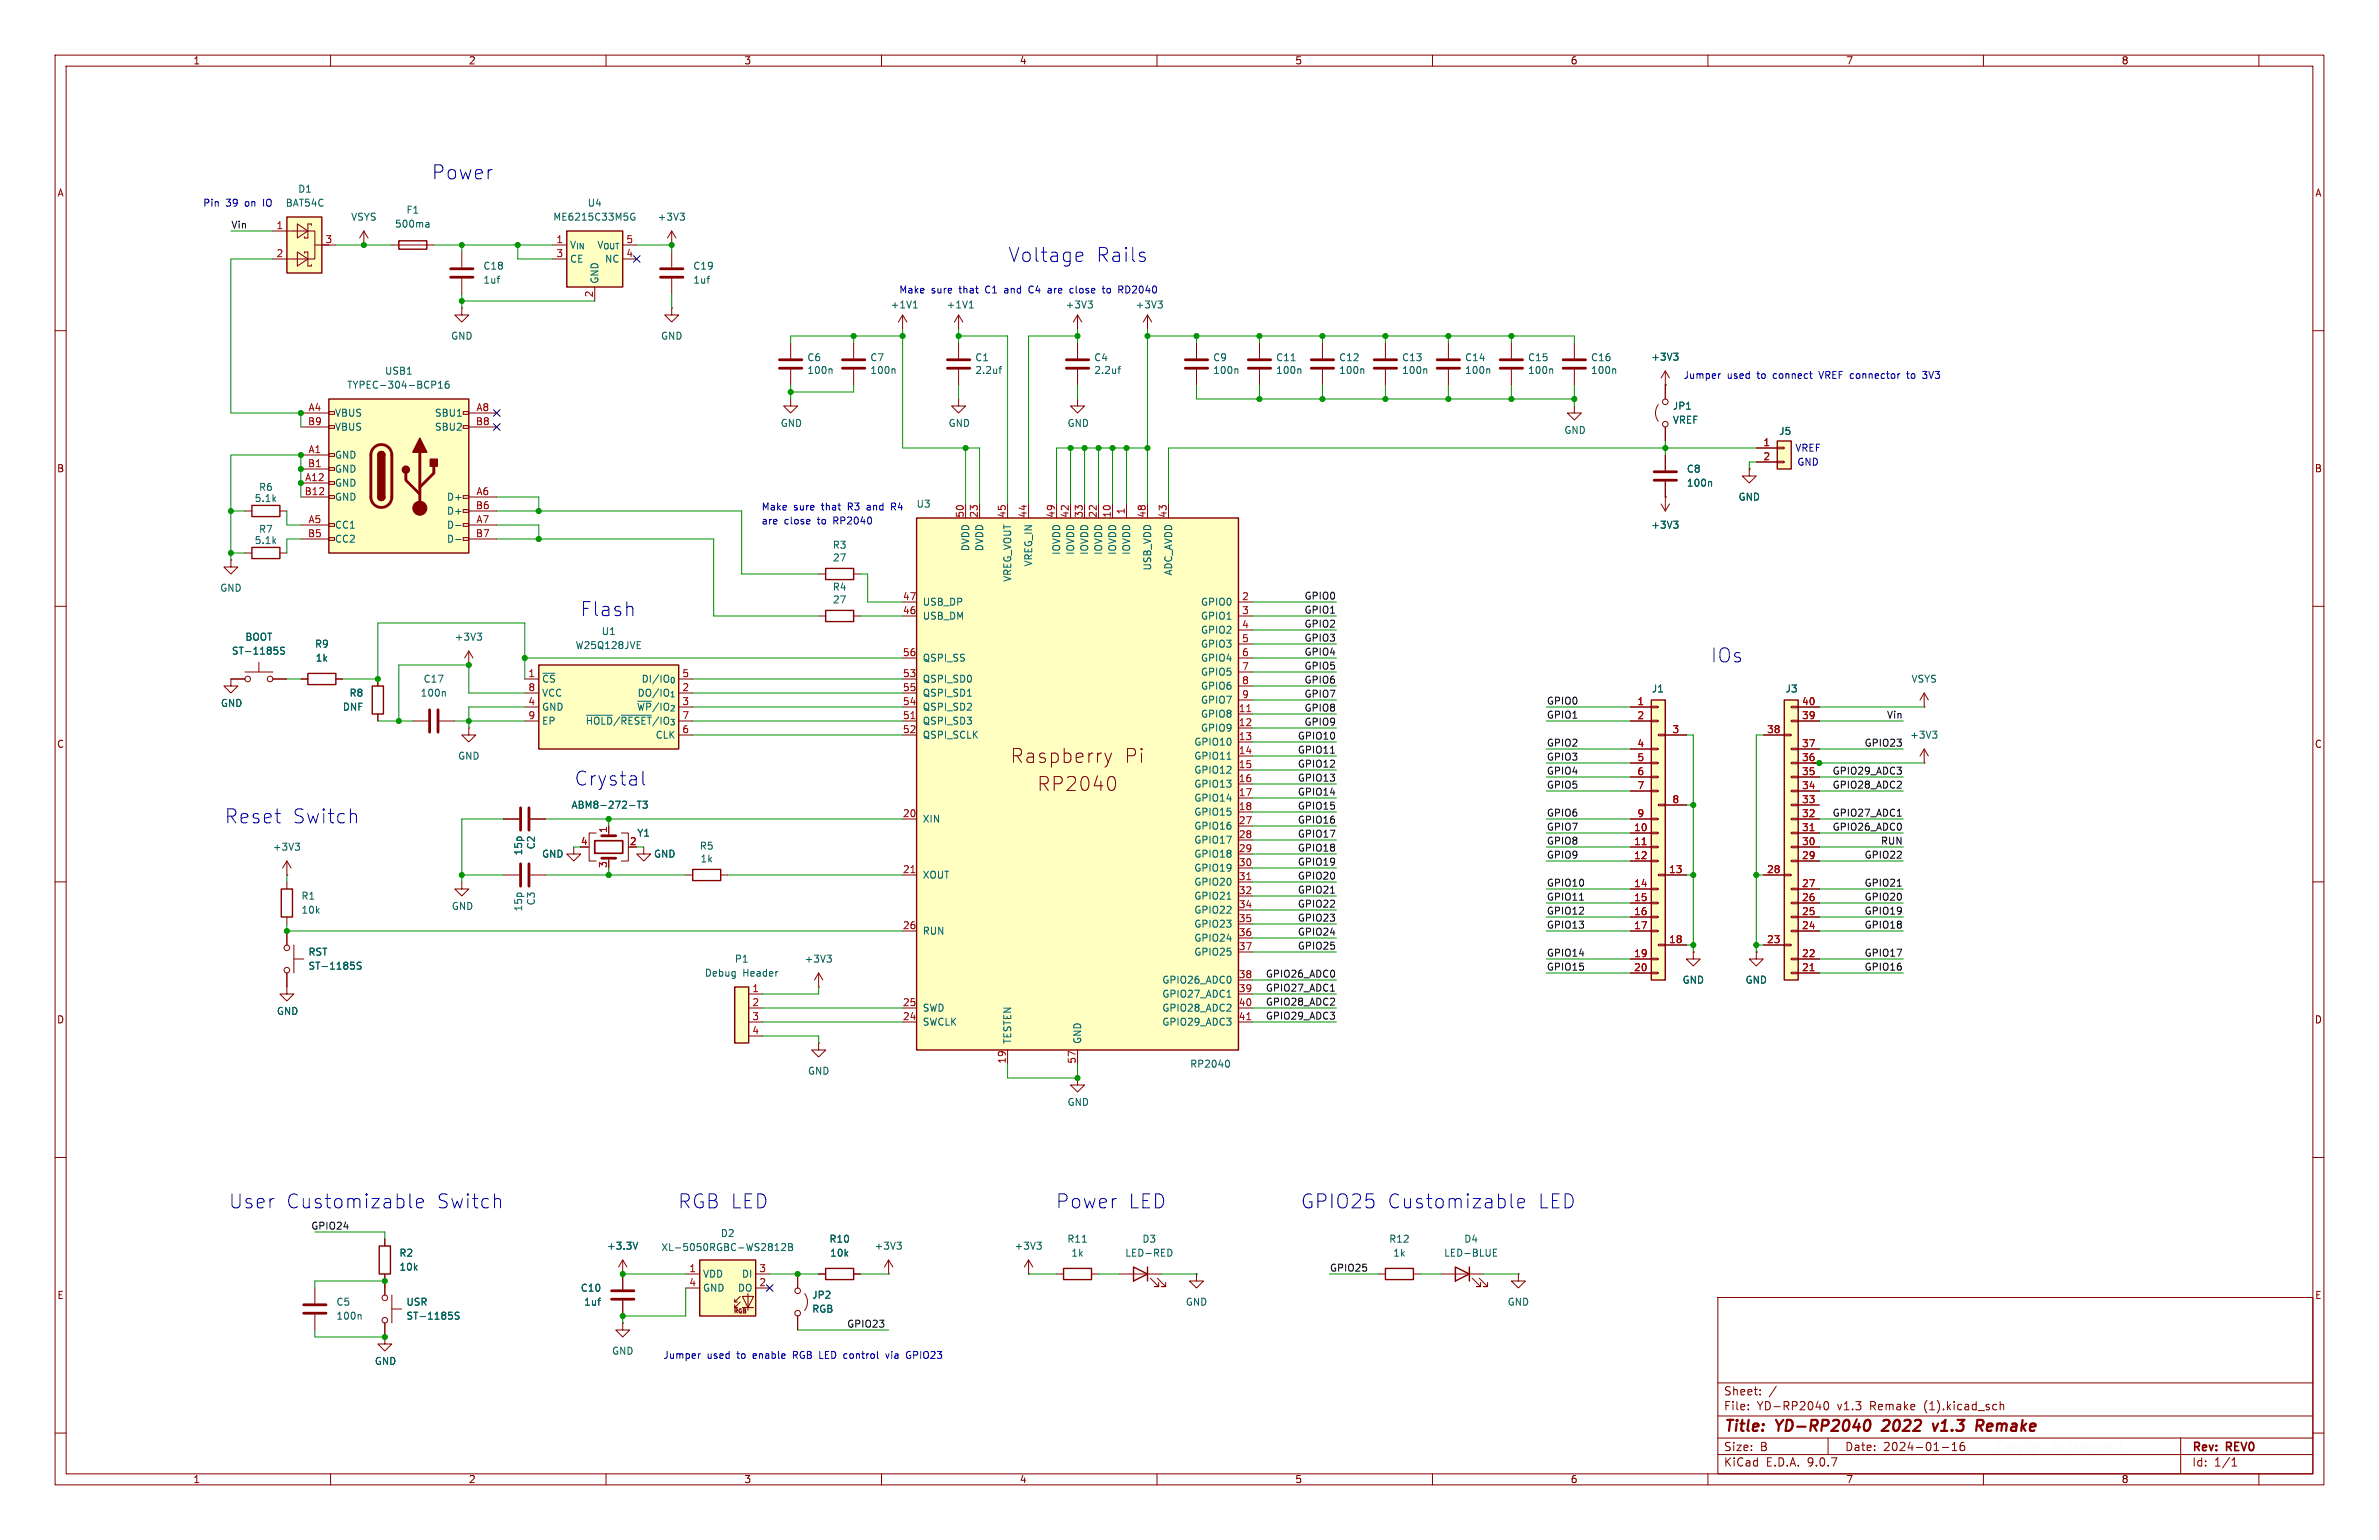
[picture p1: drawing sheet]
<svg xmlns="http://www.w3.org/2000/svg" width="432mm" height="279mm" viewBox="0 0 432 279" stroke-linecap="round" stroke-linejoin="round" font-family="sans-serif">
<defs><g id="words">
<g font-size="3.5" fill="#0000c2">
<text x="78.2" y="32.8">Power</text>
<text x="182.9" y="47.8">Voltage</text>
<text x="198.8" y="47.8">Rails</text>
<text x="105.5" y="112">Flash</text>
<text x="310.4" y="120.4">IOs</text>
<text x="104.1" y="142.8">Crystal</text>
<text x="40.6" y="149.6">Reset</text>
<text x="52.9" y="149.6">Switch</text>
<text x="41.4" y="219.5">User</text>
<text x="51.8" y="219.5">Customizable</text>
<text x="79" y="219.5">Switch</text>
<text x="122.9" y="219.5">RGB LED</text>
<text x="191.5" y="219.5">Power</text>
<text x="204.6" y="219.5">LED</text>
<text x="236" y="219.5">GPIO25</text>
<text x="251.6" y="219.5">Customizable</text>
<text x="278.9" y="219.5">LED</text>
</g>
<g font-size="3.5" fill="#840000">
<text x="183.4" y="138.7">Raspberry</text>
<text x="188.2" y="143.7">RP2040</text>
<text x="204" y="138.7">Pi</text>
</g>
<g font-size="2.8" fill="#840000">
<text x="312.8" y="260.3">Title:</text>
<text x="322.5" y="260.3">YD-RP2040</text>
<text x="342.6" y="260.3">2022</text>
<text x="352.5" y="260.3">v1.3</text>
<text x="361.1" y="260.3">Remake</text>
</g>
<g font-size="2.1" fill="#840000">
<text x="312.8" y="256.1">File:</text>
<text x="312.8" y="253.4">Sheet:</text>
<text x="318.9" y="256.1">YD-RP2040</text>
<text x="333.5" y="256.1">v1.3</text>
<text x="339.6" y="256.1">Remake</text>
<text x="349.5" y="256.1">(1).kicad_sch</text>
<text x="312.8" y="263.5">Size:</text>
<text x="319.5" y="263.5">B</text>
<text x="334.8" y="263.5">Date:</text>
<text x="341.8" y="263.5">2024-01-16</text>
<text x="397.8" y="263.7">Rev:</text>
<text x="404.2" y="263.7">REV0</text>
<text x="312.8" y="266.3">KiCad</text>
<text x="320.5" y="266.3">E.D.A.</text>
<text x="328.1" y="266.3">9.0.7</text>
<text x="397.8" y="266.3">Id:</text>
<text x="401.9" y="266.3">1/1</text>
</g>
<g font-size="1.8" fill="#840000">
<text x="35" y="11.9">1</text>
<text x="85" y="11.9">2</text>
<text x="135" y="11.9">3</text>
<text x="185" y="11.9">4</text>
<text x="235" y="11.9">5</text>
<text x="285" y="11.9">6</text>
<text x="335" y="11.9">7</text>
<text x="385" y="11.9">8</text>
<text x="10.3" y="35.9">A</text>
<text x="420.1" y="35.9">A</text>
<text x="10.3" y="85.9">B</text>
<text x="420.1" y="85.9">B</text>
<text x="10.3" y="135.9">C</text>
<text x="420.1" y="135.9">C</text>
<text x="10.3" y="185.9">D</text>
<text x="420.1" y="185.9">D</text>
<text x="10.3" y="235.9">E</text>
<text x="420.1" y="235.9">E</text>
<text x="35" y="269.3">1</text>
<text x="85" y="269.3">2</text>
<text x="135" y="269.3">3</text>
<text x="185" y="269.3">4</text>
<text x="235" y="269.3">5</text>
<text x="285" y="269.3">6</text>
<text x="335" y="269.3">7</text>
<text x="385" y="269.3">8</text>
</g>
<g font-size="1.8" fill="#006464">
<text x="54" y="35.2">D1</text>
<text x="51.8" y="37.7">BAT54C</text>
<text x="63.6" y="40.2">VSYS</text>
<text x="71.6" y="41.5">500ma</text>
<text x="73.7" y="39">F1</text>
<text x="100.3" y="40.2">ME6215C33M5G</text>
<text x="106.6" y="37.7">U4</text>
<text x="119.3" y="40.2">+3V3</text>
<text x="103.4" y="45.3">V_{IN}V_{OUT}</text>
<text x="103.4" y="47.9">CE</text>
<text x="109.7" y="47.9">NC</text>
<text x="87.6" y="49.1">C18</text>
<text x="87.6" y="51.7">1uf</text>
<text x="108.8" y="51.6" transform="rotate(-90 108.8 51.6)">GND</text>
<text x="125.7" y="49.1">C19</text>
<text x="125.7" y="51.7">1uf</text>
<text x="161.6" y="56.2">+1V1</text>
<text x="171.7" y="56.2">+1V1</text>
<text x="193.3" y="56.2">+3V3</text>
<text x="206" y="56.2">+3V3</text>
<text x="81.8" y="61.8">GND</text>
<text x="119.9" y="61.8">GND</text>
<text x="146.4" y="65.7">C6</text>
<text x="157.9" y="65.7">C7</text>
<text x="176.9" y="65.7">C1</text>
<text x="198.5" y="65.7">C4</text>
<text x="220.1" y="65.7">C9</text>
<text x="231.5" y="65.7">C11</text>
<text x="243" y="65.7">C12</text>
<text x="254.4" y="65.7">C13</text>
<text x="265.8" y="65.7">C14</text>
<text x="277.3" y="65.7">C15</text>
<text x="288.7" y="65.7">C16</text>
<text x="299.6" y="65.6">+3V3</text>
<text x="62.9" y="70.7">TYPEC-304-BCP16</text>
<text x="69.8" y="68.2">USB1</text>
<text x="146.4" y="68">100n</text>
<text x="157.9" y="68">100n</text>
<text x="176.9" y="68">2.2uf</text>
<text x="198.5" y="68">2.2uf</text>
<text x="220.1" y="68">100n</text>
<text x="231.5" y="68">100n</text>
<text x="243" y="68">100n</text>
<text x="254.4" y="68">100n</text>
<text x="265.8" y="68">100n</text>
<text x="277.3" y="68">100n</text>
<text x="288.7" y="68">100n</text>
<text x="60.7" y="75.8">VBUS</text>
<text x="78.9" y="75.8">SBU1</text>
<text x="141.6" y="77.6">GND</text>
<text x="172.1" y="77.6">GND</text>
<text x="193.7" y="77.6">GND</text>
<text x="303.5" y="74.5">JP1</text>
<text x="303.5" y="77.1">VREF</text>
<text x="60.7" y="78.3">VBUS</text>
<text x="60.7" y="83.4">GND</text>
<text x="78.9" y="78.3">SBU2</text>
<text x="283.8" y="78.9">GND</text>
<text x="322.8" y="79.1">J5</text>
<text x="46.9" y="89.3">R6</text>
<text x="60.7" y="86">GND</text>
<text x="60.7" y="88.5">GND</text>
<text x="306.1" y="86">C8</text>
<text x="306.1" y="88.5">100n</text>
<text x="46.1" y="91.3">5.1k</text>
<text x="60.7" y="91">GND</text>
<text x="81" y="91">D+</text>
<text x="81" y="93.6">D+</text>
<text x="166.3" y="92.3">U3</text>
<text x="315.5" y="91">GND</text>
<text x="46.1" y="98.9">5.1k</text>
<text x="46.9" y="96.9">R7</text>
<text x="60.7" y="96.1">CC1</text>
<text x="60.7" y="98.7">CC2</text>
<text x="81" y="96.1">D-</text>
<text x="81" y="98.7">D-</text>
<text x="151.1" y="99.7">R3</text>
<text x="176.1" y="100.1" transform="rotate(-90 176.1 100.1)">DVDD</text>
<text x="178.7" y="100.1" transform="rotate(-90 178.7 100.1)">DVDD</text>
<text x="192.6" y="100.8" transform="rotate(-90 192.6 100.8)">IOVDD</text>
<text x="195.2" y="100.8" transform="rotate(-90 195.2 100.8)">IOVDD</text>
<text x="197.7" y="100.8" transform="rotate(-90 197.7 100.8)">IOVDD</text>
<text x="200.3" y="100.8" transform="rotate(-90 200.3 100.8)">IOVDD</text>
<text x="202.8" y="100.8" transform="rotate(-90 202.8 100.8)">IOVDD</text>
<text x="205.3" y="100.8" transform="rotate(-90 205.3 100.8)">IOVDD</text>
<text x="299.6" y="96.1">+3V3</text>
<text x="39.9" y="107.5">GND</text>
<text x="151.1" y="107.4">R4</text>
<text x="151.1" y="102.1">27</text>
<text x="183.7" y="105.7" transform="rotate(-90 183.7 105.7)">VREG_VOUT</text>
<text x="187.6" y="102.9" transform="rotate(-90 187.6 102.9)">VREG_IN</text>
<text x="209.1" y="103.6" transform="rotate(-90 209.1 103.6)">USB_VDD</text>
<text x="213" y="104.5" transform="rotate(-90 213 104.5)">ADC_AVDD</text>
<text x="151.1" y="109.7">27</text>
<text x="167.4" y="110.1">USB_DP</text>
<text x="167.4" y="112.6">USB_DM</text>
<text x="217.9" y="110.1">GPIO0</text>
<text x="217.9" y="112.6">GPIO1</text>
<text x="42" y="119">ST-1185S</text>
<text x="44.4" y="116.4">BOOT</text>
<text x="57.1" y="117.7">R9</text>
<text x="82.4" y="116.4">+3V3</text>
<text x="104.4" y="118">W25Q128JVE</text>
<text x="109.1" y="115.4">U1</text>
<text x="217.9" y="115.2">GPIO2</text>
<text x="217.9" y="117.7">GPIO3</text>
<text x="57.2" y="120.2">1k</text>
<text x="76.8" y="124.1">C17</text>
<text x="98.3" y="124.1">~{CS}</text>
<text x="116.3" y="124.1">DI/IO_{0}</text>
<text x="167.4" y="120.2">QSPI_SS</text>
<text x="167.4" y="124.1">QSPI_SD0</text>
<text x="217.9" y="120.2">GPIO4</text>
<text x="217.9" y="122.8">GPIO5</text>
<text x="217.9" y="125.3">GPIO6</text>
<text x="299.7" y="125.8">J1</text>
<text x="324" y="125.8">J3</text>
<text x="346.9" y="124.1">VSYS</text>
<text x="40" y="128.4">GND</text>
<text x="62.1" y="129.1">DNF</text>
<text x="63.3" y="126.6">R8</text>
<text x="76.2" y="126.6">100n</text>
<text x="98.3" y="126.6">VCC</text>
<text x="98.3" y="129.1">GND</text>
<text x="98.3" y="131.7">EP</text>
<text x="106.2" y="131.7">~{HOLD}/~{RESET}/IO_{3}</text>
<text x="115.5" y="129.1">~{WP}/IO_{2}</text>
<text x="115.6" y="126.6">DO/IO_{1}</text>
<text x="167.4" y="126.6">QSPI_SD1</text>
<text x="167.4" y="129.1">QSPI_SD2</text>
<text x="167.4" y="131.7">QSPI_SD3</text>
<text x="217.9" y="127.9">GPIO7</text>
<text x="217.9" y="130.4">GPIO8</text>
<text x="118.9" y="134.2">CLK</text>
<text x="167.4" y="134.2">QSPI_SCLK</text>
<text x="216.7" y="135.5">GPIO10</text>
<text x="217.9" y="132.9">GPIO9</text>
<text x="346.6" y="134.2">+3V3</text>
<text x="83.1" y="138">GND</text>
<text x="216.7" y="138">GPIO11</text>
<text x="216.7" y="140.6">GPIO12</text>
<text x="216.7" y="143.1">GPIO13</text>
<text x="103.6" y="146.9">ABM8-272-T3</text>
<text x="167.4" y="149.5">XIN</text>
<text x="216.7" y="145.6">GPIO14</text>
<text x="216.7" y="148.2">GPIO15</text>
<text x="49.4" y="154.5">+3V3</text>
<text x="95" y="155.3" transform="rotate(-90 95 155.3)">15p</text>
<text x="97.3" y="154.2" transform="rotate(-90 97.3 154.2)">C2</text>
<text x="98.3" y="155.8">GND</text>
<text x="115.6" y="152">Y1</text>
<text x="118.6" y="155.8">GND</text>
<text x="126.9" y="154.4">R5</text>
<text x="216.7" y="150.7">GPIO16</text>
<text x="216.7" y="153.3">GPIO17</text>
<text x="216.7" y="155.8">GPIO18</text>
<text x="127" y="156.7">1k</text>
<text x="167.4" y="159.6">XOUT</text>
<text x="216.7" y="158.3">GPIO19</text>
<text x="216.7" y="160.9">GPIO20</text>
<text x="54.6" y="163.4">R1</text>
<text x="54.6" y="166">10k</text>
<text x="81.9" y="165.3">GND</text>
<text x="95" y="165.5" transform="rotate(-90 95 165.5)">15p</text>
<text x="97.3" y="164.4" transform="rotate(-90 97.3 164.4)">C3</text>
<text x="216.7" y="163.4">GPIO21</text>
<text x="216.7" y="166">GPIO22</text>
<text x="55.9" y="173.6">RST</text>
<text x="167.4" y="169.8">RUN</text>
<text x="216.7" y="168.5">GPIO23</text>
<text x="216.7" y="171">GPIO24</text>
<text x="216.7" y="173.6">GPIO25</text>
<text x="55.9" y="176.1">ST-1185S</text>
<text x="127.8" y="177.4">Debug</text>
<text x="133.3" y="174.9">P1</text>
<text x="134.8" y="177.4">Header</text>
<text x="145.9" y="174.9">+3V3</text>
<text x="210.9" y="178.7">GPIO26_ADC0</text>
<text x="305.3" y="178.7">GND</text>
<text x="316.7" y="178.7">GND</text>
<text x="50.2" y="184.3">GND</text>
<text x="167.4" y="183.7">SWD</text>
<text x="210.9" y="181.2">GPIO27_ADC1</text>
<text x="210.9" y="183.7">GPIO28_ADC2</text>
<text x="167.4" y="186.3">SWCLK</text>
<text x="183.7" y="189.5" transform="rotate(-90 183.7 189.5)">TESTEN</text>
<text x="196.4" y="189.5" transform="rotate(-90 196.4 189.5)">GND</text>
<text x="210.9" y="186.3">GPIO29_ADC3</text>
<text x="146.6" y="195.2">GND</text>
<text x="215.9" y="193.9">RP2040</text>
<text x="193.7" y="200.8">GND</text>
<text x="110.1" y="226.9">+3.3V</text>
<text x="119.9" y="227.2">XL-5050RGBC-WS2812B</text>
<text x="130.7" y="224.6">D2</text>
<text x="150.5" y="225.7">R10</text>
<text x="158.6" y="226.9">+3V3</text>
<text x="184" y="226.9">+3V3</text>
<text x="193.6" y="225.7">R11</text>
<text x="207.3" y="225.7">D3</text>
<text x="252.1" y="225.7">R12</text>
<text x="265.7" y="225.7">D4</text>
<text x="72.4" y="228.2">R2</text>
<text x="72.4" y="230.7">10k</text>
<text x="127.5" y="232">VDD</text>
<text x="134.6" y="232">DI</text>
<text x="150.6" y="228.2">10k</text>
<text x="194.4" y="228.2">1k</text>
<text x="204.1" y="228.2">LED-RED</text>
<text x="252.8" y="228.2">1k</text>
<text x="262" y="228.2">LED-BLUE</text>
<text x="61" y="237.1">C5</text>
<text x="61" y="239.6">100n</text>
<text x="73.7" y="237.1">USR</text>
<text x="73.7" y="239.6">ST-1185S</text>
<text x="105.3" y="234.5">C10</text>
<text x="105.9" y="237.1">1uf</text>
<text x="127.5" y="234.5">GND</text>
<text x="133.8" y="234.5">DO</text>
<text x="147.3" y="235.8">JP2</text>
<text x="147.3" y="238.4">RGB</text>
<text x="215.1" y="237.1">GND</text>
<text x="273.6" y="237.1">GND</text>
<text x="111" y="246">GND</text>
<text x="67.9" y="247.8">GND</text>
</g>
<g font-size="1.8" fill="#0000c2">
<text x="36.8" y="37.7">Pin</text>
<text x="41" y="37.7">39</text>
<text x="44.6" y="37.7">on</text>
<text x="48" y="37.7">IO</text>
<text x="163.1" y="53.4">Make</text>
<text x="169" y="53.4">sure</text>
<text x="174.2" y="53.4">that</text>
<text x="179.2" y="53.4">C1</text>
<text x="182.8" y="53.4">and</text>
<text x="187.4" y="53.4">C4</text>
<text x="191.1" y="53.4">are</text>
<text x="195.3" y="53.4">close</text>
<text x="201.5" y="53.4">to</text>
<text x="204.5" y="53.4">RD2040</text>
<text x="305.5" y="68.9">Jumper</text>
<text x="313.5" y="68.9">used</text>
<text x="319.1" y="68.9">to</text>
<text x="322.1" y="68.9">connect</text>
<text x="330.7" y="68.9">VREF connector</text>
<text x="347" y="68.9">to</text>
<text x="350.1" y="68.9">3V3</text>
<text x="325.8" y="82.1">VREF</text>
<text x="326.1" y="84.7">GND</text>
<text x="138.1" y="95.4">are</text>
<text x="138.1" y="92.8">Make</text>
<text x="142.3" y="95.4">close</text>
<text x="144" y="92.8">sure</text>
<text x="148.5" y="95.4">to</text>
<text x="149.3" y="92.8">that</text>
<text x="151.6" y="95.4">RP2040</text>
<text x="154.2" y="92.8">R3</text>
<text x="157.8" y="92.8">and</text>
<text x="162.4" y="92.8">R4</text>
<text x="120.3" y="246.7">Jumper</text>
<text x="128.3" y="246.7">used</text>
<text x="133.9" y="246.7">to</text>
<text x="137" y="246.7">enable</text>
<text x="144.4" y="246.7">RGB LED control</text>
<text x="161.9" y="246.7">via</text>
<text x="165.8" y="246.7">GPIO23</text>
</g>
<g font-size="1.8" fill="#0f0f0f">
<text x="41.9" y="41.6">Vin</text>
<text x="236.7" y="108.9">GPIO0</text>
<text x="236.7" y="111.4">GPIO1</text>
<text x="236.7" y="114">GPIO2</text>
<text x="236.7" y="119">GPIO4</text>
<text x="236.7" y="116.5">GPIO3</text>
<text x="236.7" y="124.1">GPIO6</text>
<text x="236.7" y="121.6">GPIO5</text>
<text x="236.7" y="129.2">GPIO8</text>
<text x="236.7" y="126.7">GPIO7</text>
<text x="236.7" y="131.7">GPIO9</text>
<text x="280.7" y="127.9">GPIO0</text>
<text x="280.7" y="130.5">GPIO1</text>
<text x="342.4" y="130.5">Vin</text>
<text x="235.5" y="136.8">GPIO11</text>
<text x="235.5" y="134.3">GPIO10</text>
<text x="280.7" y="135.5">GPIO2</text>
<text x="338.3" y="135.5">GPIO23</text>
<text x="235.5" y="139.4">GPIO12</text>
<text x="235.5" y="141.9">GPIO13</text>
<text x="280.7" y="138.1">GPIO3</text>
<text x="280.7" y="140.6">GPIO4</text>
<text x="280.7" y="143.2">GPIO5</text>
<text x="332.5" y="140.6">GPIO29_ADC3</text>
<text x="332.5" y="143.2">GPIO28_ADC2</text>
<text x="235.5" y="144.4">GPIO14</text>
<text x="235.5" y="147">GPIO15</text>
<text x="235.5" y="149.5">GPIO16</text>
<text x="280.7" y="148.2">GPIO6</text>
<text x="332.5" y="148.2">GPIO27_ADC1</text>
<text x="235.5" y="154.6">GPIO18</text>
<text x="235.5" y="152.1">GPIO17</text>
<text x="280.7" y="153.3">GPIO8</text>
<text x="280.7" y="155.9">GPIO9</text>
<text x="280.7" y="150.8">GPIO7</text>
<text x="332.5" y="150.8">GPIO26_ADC0</text>
<text x="338.3" y="155.9">GPIO22</text>
<text x="341.3" y="153.3">RUN</text>
<text x="235.5" y="159.7">GPIO20</text>
<text x="235.5" y="157.1">GPIO19</text>
<text x="280.7" y="160.9">GPIO10</text>
<text x="338.3" y="160.9">GPIO21</text>
<text x="235.5" y="162.2">GPIO21</text>
<text x="235.5" y="167.3">GPIO23</text>
<text x="235.5" y="164.8">GPIO22</text>
<text x="280.7" y="163.5">GPIO11</text>
<text x="280.7" y="166">GPIO12</text>
<text x="338.3" y="163.5">GPIO20</text>
<text x="338.3" y="166">GPIO19</text>
<text x="235.5" y="169.8">GPIO24</text>
<text x="235.5" y="172.4">GPIO25</text>
<text x="280.7" y="173.6">GPIO14</text>
<text x="280.7" y="168.6">GPIO13</text>
<text x="338.3" y="168.6">GPIO18</text>
<text x="338.3" y="173.6">GPIO17</text>
<text x="229.7" y="180">GPIO27_ADC1</text>
<text x="229.7" y="177.5">GPIO26_ADC0</text>
<text x="280.7" y="176.2">GPIO15</text>
<text x="338.3" y="176.2">GPIO16</text>
<text x="229.7" y="185.1">GPIO29_ADC3</text>
<text x="229.7" y="182.5">GPIO28_ADC2</text>
<text x="56.4" y="223.2">GPIO24</text>
<text x="241.3" y="230.8">GPIO25</text>
<text x="153.7" y="241">GPIO23</text>
</g>
<g font-size="1.8" fill="#a90000">
<text x="50.1" y="41.7">1</text>
<text x="50.1" y="46.7">2</text>
<text x="59" y="44.2">3</text>
<text x="100.9" y="44.2">1</text>
<text x="100.9" y="46.7">3</text>
<text x="113.6" y="44.2">5</text>
<text x="113.6" y="46.7">4</text>
<text x="107.7" y="54" transform="rotate(-90 107.7 54)">2</text>
<text x="55.8" y="77.2">B9</text>
<text x="55.9" y="74.7">A4</text>
<text x="86.3" y="77.2">B8</text>
<text x="86.4" y="74.7">A8</text>
<text x="55.9" y="82.3">A1</text>
<text x="320" y="81">1</text>
<text x="320" y="83.6">2</text>
<text x="55.2" y="89.9">B12</text>
<text x="55.3" y="87.4">A12</text>
<text x="55.8" y="84.8">B1</text>
<text x="86.4" y="89.9">A6</text>
<text x="55.9" y="95">A5</text>
<text x="86.3" y="92.5">B6</text>
<text x="86.4" y="95">A7</text>
<text x="175" y="94" transform="rotate(-90 175 94)">50</text>
<text x="177.5" y="94" transform="rotate(-90 177.5 94)">23</text>
<text x="182.6" y="94" transform="rotate(-90 182.6 94)">45</text>
<text x="186.4" y="94" transform="rotate(-90 186.4 94)">44</text>
<text x="191.5" y="94" transform="rotate(-90 191.5 94)">49</text>
<text x="194.1" y="94" transform="rotate(-90 194.1 94)">42</text>
<text x="196.6" y="94" transform="rotate(-90 196.6 94)">33</text>
<text x="199.1" y="94" transform="rotate(-90 199.1 94)">22</text>
<text x="201.7" y="94" transform="rotate(-90 201.7 94)">10</text>
<text x="204.2" y="93.4" transform="rotate(-90 204.2 93.4)">1</text>
<text x="208" y="94" transform="rotate(-90 208 94)">48</text>
<text x="211.8" y="94" transform="rotate(-90 211.8 94)">43</text>
<text x="55.8" y="97.5">B5</text>
<text x="86.3" y="97.5">B7</text>
<text x="163.8" y="109">47</text>
<text x="163.8" y="111.5">46</text>
<text x="225.4" y="109">2</text>
<text x="225.4" y="111.5">3</text>
<text x="163.8" y="119.1">56</text>
<text x="225.4" y="114">4</text>
<text x="225.4" y="116.6">5</text>
<text x="225.4" y="119.1">6</text>
<text x="95.8" y="122.9">1</text>
<text x="95.8" y="125.5">8</text>
<text x="123.8" y="122.9">5</text>
<text x="123.8" y="125.5">2</text>
<text x="163.8" y="122.9">53</text>
<text x="163.8" y="125.5">55</text>
<text x="225.4" y="121.7">7</text>
<text x="225.4" y="124.2">8</text>
<text x="95.8" y="128">4</text>
<text x="95.8" y="130.6">9</text>
<text x="123.8" y="128">3</text>
<text x="123.8" y="130.6">7</text>
<text x="163.8" y="128">54</text>
<text x="163.8" y="130.6">51</text>
<text x="224.7" y="129.3">11</text>
<text x="224.7" y="131.8">12</text>
<text x="225.4" y="126.7">9</text>
<text x="297.1" y="128">1</text>
<text x="297.1" y="130.6">2</text>
<text x="327" y="128">40</text>
<text x="327" y="130.6">39</text>
<text x="123.8" y="133.1">6</text>
<text x="163.8" y="133.1">52</text>
<text x="224.7" y="134.4">13</text>
<text x="224.7" y="136.9">14</text>
<text x="297.1" y="135.6">4</text>
<text x="303.5" y="133.1">3</text>
<text x="320.6" y="133.1">38</text>
<text x="327" y="135.6">37</text>
<text x="224.7" y="139.4">15</text>
<text x="224.7" y="142">16</text>
<text x="297.1" y="138.2">5</text>
<text x="297.1" y="140.7">6</text>
<text x="297.1" y="143.3">7</text>
<text x="327" y="138.2">36</text>
<text x="327" y="140.7">35</text>
<text x="327" y="143.3">34</text>
<text x="163.8" y="148.3">20</text>
<text x="224.7" y="144.5">17</text>
<text x="224.7" y="147.1">18</text>
<text x="224.7" y="149.6">27</text>
<text x="297.1" y="148.3">9</text>
<text x="303.5" y="145.8">8</text>
<text x="327" y="145.8">33</text>
<text x="327" y="148.3">32</text>
<text x="105.3" y="153.4">4</text>
<text x="110.2" y="151.2" transform="rotate(-90 110.2 151.2)">1</text>
<text x="114.2" y="153.4">2</text>
<text x="224.7" y="152.1">28</text>
<text x="224.7" y="154.7">29</text>
<text x="296.5" y="150.9">10</text>
<text x="296.5" y="153.4">11</text>
<text x="296.5" y="156">12</text>
<text x="327" y="150.9">31</text>
<text x="327" y="153.4">30</text>
<text x="327" y="156">29</text>
<text x="110.2" y="157.6" transform="rotate(-90 110.2 157.6)">3</text>
<text x="163.8" y="158.5">21</text>
<text x="224.7" y="157.2">30</text>
<text x="224.7" y="159.8">31</text>
<text x="296.5" y="161">14</text>
<text x="302.9" y="158.5">13</text>
<text x="320.6" y="158.5">28</text>
<text x="327" y="161">27</text>
<text x="224.7" y="162.3">32</text>
<text x="224.7" y="164.8">34</text>
<text x="224.7" y="167.4">35</text>
<text x="296.5" y="163.6">15</text>
<text x="296.5" y="166.1">16</text>
<text x="327" y="163.6">26</text>
<text x="327" y="166.1">25</text>
<text x="163.8" y="168.7">26</text>
<text x="224.7" y="169.9">36</text>
<text x="224.7" y="172.5">37</text>
<text x="296.5" y="168.7">17</text>
<text x="296.5" y="173.7">19</text>
<text x="302.9" y="171.2">18</text>
<text x="320.6" y="171.2">23</text>
<text x="327" y="168.7">24</text>
<text x="327" y="173.7">22</text>
<text x="224.7" y="177.5">38</text>
<text x="296.5" y="176.3">20</text>
<text x="327" y="176.3">21</text>
<text x="136.5" y="180.1">1</text>
<text x="136.5" y="182.6">2</text>
<text x="136.5" y="185.2">3</text>
<text x="163.8" y="182.6">25</text>
<text x="163.8" y="185.2">24</text>
<text x="224.7" y="180.1">39</text>
<text x="224.7" y="182.6">40</text>
<text x="224.7" y="185.2">41</text>
<text x="136.5" y="187.7">4</text>
<text x="182.6" y="193.1" transform="rotate(-90 182.6 193.1)">19</text>
<text x="195.3" y="193.1" transform="rotate(-90 195.3 193.1)">57</text>
<text x="125" y="230.9">1</text>
<text x="125" y="233.4">4</text>
<text x="137.7" y="230.9">3</text>
<text x="137.7" y="233.4">2</text>
</g>
<text font-size="1.1" fill="#840000" x="133.1" y="238.5">RGB</text>
</g></defs>
<g fill="none" stroke="#840000" stroke-width=".18">
<path d="M10 10h411.8v259.4h-411.8zM12 12h407.8v255.4h-407.8zM60 10v2M110 10v2M160 10v2M210 10v2M260 10v2M310 10v2M360 10v2M410 10v2M10 60h2M419.8 60h2"/>
<path d="M10 110h2M419.8 110h2M41.9 123.2v1.3h1.3l-1.3 1.2-1.3-1.2h1.3M10 160h2M52.1 158.8h.1M52.1 156.2l-.8 1.3M52.1 156.2l.7 1.3M52.1 156.2v2.6M419.8 160h2M52.1 160v1.3M52.1 166.4v1.2M52.1 168.9v2.6"/>
<path d="M52.1 176.5v2.6M53.3 174h1.8M53.3 171.5v5M318.8 172.7v1.3h-1.3l1.3 1.3 1.2-1.3h-1.2M318.8 172.7h.1M10 210h2M419.8 210h2M261.6 231.1h7.6M267.2 231.9l1.5 1.5h-.7h.7v-.7M268.5 231.9l1.5 1.5h-.8h.8v-.7M311.8 235.4h108v32h-108zM10 260h2"/>
<path d="M311.8 256.9h108M311.8 250.9h108M317.3 255.6v.2M317.3 254.9v.1M319.5 252.9v.2M319.5 252.2v.1M322.4 251.5l-1.3 1.9M331.2 254.4l.2-.1a.8 .8 0 0 1 .5 .7 .8 .8 0 0 1-.5 .8l-.2-.2-.2-.4zM363 254.3v1.5M363 254.9l.3-.1 .3 .1 .1 .9M419.8 260h2M60 267.4v2"/>
<path d="M110 267.4v2M160 267.4v2M210 267.4v2M260 267.4v2M310 267.4v2M311.8 263.9h108M311.8 260.9h108M331.8 260.9v3M352.5 262.6h1.2M354.3 263.2h.9M354.3 262.1l.5-.4v1.5M356.5 261.7a.59 .59 0 0 0-.7 .6v.6l.1 .2 .4 .1 .2-.2 .1-.5-.1-.2h-.5l-.2 .2"/>
<path d="M360 267.4v2M395.8 260.9v6.5M405.1 266h.9M405.1 264.9l.4-.4v1.5M410 267.4v2"/>
<circle cx="52.1" cy="176" r=".51"/>
<circle cx="52.1" cy="172" r=".51"/>
</g>
<path d="M338.3 258.4a.77 .77 0 0 1 .8-.8 1.25 1.25 0 0 1-.2 2l-.5-.2M342.8 258.5l-1.3 1.1h1.3M350.8 258.3l.3 1.3 .7-1.3M358.9 257.6l1 .1a.58 .58 0 0 1-.3 1h-.8M359.3 258.7l.5 .9" fill="none" stroke="#840000" stroke-width=".4"/>
<path d="M51.1 161.3h2v5.1h-2zM264.2 229.9l2.5 1.2-2.5 1.3zM266.7 229.9v2.5" fill="none" stroke="#840000" stroke-width=".25"/>
<path d="M53.6 153h.8l-.5 .5M54.1 153.5l.3 .2v.3l-.3 .2M65.5 174.6h-.4l-.2 .1v.4l.5 .2 .1 .3-.2 .2h-.5M271.1 227.2h.4M271.1 227.9h.6M271.1 226.6h.6" fill="none" stroke="#006464" stroke-width=".18"/>
<path d="M59.7 72.4h25.4v27.9h-25.4z" fill="#ffffc2"/>
<g fill="none" stroke="#840000" stroke-width=".18">
<path d="M54.6 74.9h5.1M54.6 77.5h5.1M59.7 77.2h1v.5h-1zM59.7 74.7h1v.5h-1zM84.1 74.7h1v.5h-1zM84.1 77.2h1v.5h-1zM85.1 74.9h5.1M85.1 77.5h5.1M143.5 72.4v1.3h1.3l-1.3 1.2-1.3-1.2h1.3M143.5 62.2v2.8M143.5 67.1v2.8M154.9 62.2v2.8"/>
<path d="M154.9 67.1v2.8M44.4 92.7h1.3M50.8 92.7h1.3M54.6 82.6h5.1M54.6 85.1h5.1M54.6 87.6h5.1M54.6 90.2h5.1M54.6 95.3h5.1M54.6 97.8h5.1M59.7 84.8h1v.5h-1zM59.7 89.9h1v.5h-1zM59.7 95h1v.5h-1z"/>
<path d="M59.7 97.5h1v.5h-1zM59.7 82.3h1v.5h-1zM59.7 87.4h1v.5h-1zM84.1 89.9h1v.5h-1zM84.1 92.5h1v.5h-1zM84.1 95h1v.5h-1zM84.1 97.5h1v.5h-1zM85.1 90.2h5.1M85.1 95.3h5.1M85.1 97.8h5.1M85.1 92.7h5.1M41.9 101.6v1.3h1.3l-1.3 1.2-1.3-1.2h1.3"/>
<path d="M41.9 101.6h.1M44.4 100.3h1.3M50.8 100.3h1.3M85.1 118.1l-.8 1.3M85.1 118.1l.8 1.3M85.1 118.1v2.6M148.6 104.1h1.3M148.6 111.8h1.3M154.9 104.1h1.3M154.9 111.8h1.3M41.9 123.2h2.5M44.4 121.9h5.1"/>
<path d="M47 120.1v1.8M49.5 123.2h2.6M54.6 123.2h1.3M61 123.2h1.2M85.1 120.7h.1M124.5 158.8h1.2M130.8 158.8h1.3M52.1 179.1v1.2h1.2l-1.2 1.3-1.3-1.3h1.3M83.8 160v1.3h1.3l-1.3 1.3-1.3-1.3h1.3M69.8 224.8v1.3M69.8 231.1v1.3"/>
<circle cx="45" cy="123.2" r=".51"/>
<circle cx="49" cy="123.2" r=".51"/>
</g>
<path d="M59.7 72.4h25.4v27.9h-25.4zM45.7 99.3h5.1v2h-5.1zM45.7 91.7h5.1v2h-5.1zM68.6 82.6a.64 .64 0 0 1 .6-.7 .64 .64 0 0 1 .6 .7M68.6 90.2a.64 .64 0 0 0 .6 .6 .64 .64 0 0 0 .6-.6M149.9 103.1h5v2.1h-5zM149.9 110.7h5v2.1h-5zM55.9 122.2h5.1v2h-5.1zM125.7 157.7h5.1v2.1h-5.1zM68.8 226.1h2.1v5h-2.1z" fill="none" stroke="#840000" stroke-width=".25"/>
<path d="M141.5 65.3h4M141.5 66.8h4M152.9 65.3h4.1M152.9 66.8h4.1M67.9 81.2a1.9 1.9 0 0 1 2-.4 1.9 1.9 0 0 1 1.2 1.8v7.6a1.91 1.91 0 0 1-1.9 1.9 1.91 1.91 0 0 1-1.9-1.9v-7.8l.2-.6zM73.7 85.9v1.2l2.5 2.6M76.2 82v10.2M78.7 84.6v1.3l-2.5 2.5" fill="none" stroke="#840000" stroke-width=".51"/>
<g fill="#840000" stroke="#840000" stroke-width=".25">
<path d="M68.6 82.6h1.2v7.6h-1.2z"/>
<path d="M68.8 82.1a.64 .64 0 0 1 .7-.1 .64 .64 0 0 1 .3 .6h-1.2z"/>
<path d="M68.6 90.2h1.2a.64 .64 0 0 1-.6 .6 .64 .64 0 0 1-.6-.6z"/>
<path d="M76.2 79.5l1.3 2.5h-2.6z"/>
<path d="M78.1 83.3h1.3v1.3h-1.3z"/>
<circle cx="73.7" cy="85.2" r=".63"/>
</g>
<circle cx="76.2" cy="92.2" r="1.27" fill="#840000" stroke="#840000" stroke-width=".18"/>
<path d="M79 69.3v.4M79.6 70.4h.7M79.6 69.5l.3-.3v1.2M81.4 69.2h-.4a.86 .86 0 0 0 0 1.2l.5-.1v-.4l-.2-.3-.4 .1-.1 .2M150.8 66.9l.2 .2v.7M162.3 66.9l.1 .2v.7M82.7 95.3h1M82.7 97.9h1M51.6 117.5l-.4-.1-.2 .1v.4l.5 .2 .1 .3-.2 .3-.5-.1M86.6 114.9h.8l-.4 .5M87.1 115.4l.3 .2v.3l-.3 .2" fill="none" stroke="#006464" stroke-width=".18"/>
<path d="M323.8 127h2.6v50.8h-2.6z" fill="#ffffc2"/>
<g fill="none" stroke="#840000" stroke-width=".18">
<path d="M217.2 62.2v2.8M217.2 67.1v2.8M301 73.4a2.53 2.53 0 0 0 0 3.1M302.3 69.9v2.5M302.3 77.5v2.5M301.5 91.4l.8 1.3M302.3 90.2h.1M302.3 82.6v2.7M302.3 87.4v5.3M303 91.4l-.7 1.3M317.5 85.1v1.3h1.3l-1.3 1.2-1.3-1.2h1.3M317.5 85.1h.1"/>
<path d="M68.6 123.2v1.3M68.6 129.5v1.3M74.9 130.8h2.8M79.8 130.8h2.7M85.1 132.1v1.3h-1.3l1.3 1.2 1.3-1.2h-1.3M85.1 132.1h.1M320 133.4h3.8M323.8 133.2h1.3v.3h-1.3zM325.1 128.1h1.3v.3h-1.3zM325.1 130.7h1.3v.2h-1.3zM325.1 135.8h1.3v.2h-1.3zM325.1 138.3h1.3v.3h-1.3z"/>
<path d="M326.4 128.3h3.8M326.4 130.8h3.8M326.4 135.9h3.8M326.4 138.4h3.8M91.4 148.6h2.8M91.4 158.8h2.8M96.3 148.6h2.8M96.3 158.8h2.8M104.1 153.7v1.2h1.3l-1.3 1.3-1.2-1.3h1.2M106.7 153.7h.2M108.2 151.1h-1.3v5.1h1.3M110.5 149.9v1.2"/>
<path d="M110.5 155.7v.5M112.8 151.1h1.2v5.1h-1.2M116.8 153.7v1.2h1.3l-1.3 1.3-1.2-1.3h1.2M320 158.8h3.8M323.8 158.6h1.3v.3h-1.3zM325.1 140.8h1.3v.3h-1.3zM325.1 143.4h1.3v.2h-1.3zM325.1 145.9h1.3v.3h-1.3zM325.1 148.5h1.3v.2h-1.3zM325.1 151h1.3v.3h-1.3zM325.1 153.5h1.3v.3h-1.3zM325.1 156.1h1.3v.2h-1.3z"/>
<path d="M326.4 141h3.8M326.4 143.5h3.8M326.4 146.1h3.8M326.4 148.6h3.8M326.4 151.1h3.8M326.4 153.7h3.8M326.4 156.2h3.8M320 171.5h3.8M323.8 171.3h1.3v.3h-1.3zM325.1 161.2h1.3v.2h-1.3zM325.1 163.7h1.3v.3h-1.3zM325.1 166.2h1.3v.3h-1.3z"/>
<path d="M325.1 168.8h1.3v.2h-1.3zM325.1 173.9h1.3v.2h-1.3zM325.1 176.4h1.3v.3h-1.3zM326.4 161.3h3.8M326.4 163.8h3.8M326.4 166.4h3.8M326.4 168.9h3.8M326.4 174h3.8M326.4 176.5h3.8"/>
<circle cx="302.3" cy="77" r=".51"/>
<circle cx="302.3" cy="72.9" r=".51"/>
</g>
<path d="M67.6 124.5h2v5h-2zM323.8 127h2.6v50.8h-2.6z" fill="none" stroke="#840000" stroke-width=".25"/>
<path d="M328.5 150.7h.8M328.5 176.1h.8" fill="none" stroke="#a90000" stroke-width=".18"/>
<path d="M224.5 66.9l.2 .2v.7M303.8 94.6h.8l-.5 .4M304.3 95l.3 .3v.3l-.3 .2M310.5 87.4l.2 .1v.7M80.6 125.5l.2 .1v.7M114.3 146.1h.9M115.7 145.4h.7M116 145.4v1.2M116.7 145.4h.8l-.5 .4 .4 .2v.5l-.2 .1-.5-.1" fill="none" stroke="#006464" stroke-width=".18"/>
<path d="M215.1 65.3h4.1M215.1 66.8h4.1M300.2 85.6h4.1M300.2 87.1h4.1M78 128.8v4M79.5 128.8v4M94.5 146.6v4M94.5 156.7v4.1M96 146.6v4M96 156.7v4.1M109.2 151.6h2.6M109.2 155.7h2.6" fill="none" stroke="#840000" stroke-width=".51"/>
<path d="M107.9 152.5h5.1v2.3h-5.1z" fill="none" stroke="#840000" stroke-width=".3"/>
<path d="M97.8 120.7h25.4v15.2h-25.4z" fill="#ffffc2"/>
<path d="M97.8 120.7h25.4v15.2h-25.4z" fill="none" stroke="#840000" stroke-width=".25"/>
<g fill="none" stroke="#840000" stroke-width=".18">
<path d="M95.2 123.2h2.6M95.2 125.7h2.6M95.2 128.3h2.6M95.2 130.8h2.6M123.2 123.2h2.5M123.2 125.7h2.5M123.2 133.4h2.5M195.6 195.6v1.3h1.2l-1.2 1.2-1.3-1.2h1.3M144.8 231.1v2.6M144.8 238.8v2.5M146 234.7a2.54 2.54 0 0 1 0 3"/>
<circle cx="144.8" cy="238.3" r=".51"/>
<circle cx="144.8" cy="234.2" r=".51"/>
</g>
<path d="M115.7 117h.4M115.7 117.7h.6M115.7 116.4h.6M106.4 129.8h4.7M112.7 129.8h5.5" fill="none" stroke="#006464" stroke-width=".18"/>
<path d="M166.4 94h58.4v96.5h-58.4z" fill="#ffffc2"/>
<path d="M166.4 94h58.4v96.5h-58.4zM149.9 230.1h5v2.1h-5zM193 230.1h5.1v2.1h-5.1z" fill="none" stroke="#840000" stroke-width=".25"/>
<g fill="none" stroke="#840000" stroke-width=".18">
<path d="M240 62.2v2.8M240 67.1v2.8M251.5 62.2v2.8M251.5 67.1v2.8M302.3 69.9h.1M302.3 67.3l-.8 1.3M302.3 67.3l.7 1.3M302.3 67.3v2.6M175.3 91.4v2.6M177.8 91.4v2.6M182.9 91.4v2.6M186.7 91.4v2.6"/>
<path d="M191.8 91.4v2.6M194.3 91.4v2.6M196.8 91.4v2.6M199.4 91.4v2.6M201.9 91.4v2.6M204.5 91.4v2.6M208.3 91.4v2.6M212.1 91.4v2.6M163.8 109.2h2.6M163.8 111.8h2.6M163.8 119.4h2.6M224.8 109.2h2.5"/>
<path d="M224.8 111.8h2.5M224.8 119.4h2.5M224.8 114.3h2.5M224.8 116.8h2.5M163.8 123.2h2.6M163.8 125.7h2.6M163.8 128.3h2.6M163.8 130.8h2.6M163.8 133.4h2.6M200.5 136.6l.6 1.7M201.1 138.3l-.2 .6M201.7 136.6l-.6 1.7"/>
<path d="M224.8 121.9h2.5M224.8 124.5h2.5M224.8 127h2.5M224.8 129.5h2.5M224.8 132.1h2.5M224.8 134.6h2.5M224.8 137.2h2.5M224.8 139.7h2.5M163.8 148.6h2.6M163.8 158.8h2.6M202.1 141a1.9 1.9 0 0 1 0 2.3M224.8 142.2h2.5"/>
<path d="M224.8 144.8h2.5M224.8 147.3h2.5M224.8 149.9h2.5M224.8 152.4h2.5M224.8 154.9h2.5M224.8 157.5h2.5M148.6 179.1h.1M148.6 176.5l-.8 1.3M148.6 176.5l.8 1.3M148.6 176.5v2.6M163.8 168.9h2.6M224.8 160h2.5"/>
<path d="M224.8 162.6h2.5M224.8 165.1h2.5M224.8 167.6h2.5M224.8 170.2h2.5M224.8 172.7h2.5M224.8 177.8h2.5M148.6 189.2v1.3h1.3l-1.3 1.3-1.3-1.3h1.3M148.6 189.2h.1M163.8 182.9h2.6M163.8 185.4h2.6M182.9 190.5v2.5M195.6 190.5v2.5"/>
<path d="M224.8 182.9h2.5M224.8 185.4h2.5M224.8 180.3h2.5M148.6 231.1h1.3M154.9 231.1h1.3M161.3 231.1h.1M161.3 228.6l-.8 1.3M161.3 228.6l.8 1.3M161.3 228.6v2.5M186.7 231.1h.1M186.7 228.6v2.5M186.7 228.6l-.8 1.3"/>
<path d="M186.7 228.6l.8 1.3M191.8 231.1h1.2M198.1 231.1h1.3"/>
</g>
<g fill="none" stroke="#006464" stroke-width=".18">
<path d="M247.4 66.9l.1 .2v.7M258.8 66.9l.2 .2v.7M303.8 64.1h.8l-.5 .5M304.3 64.6l.3 .2v.3l-.3 .2M175.6 126.3h.7M222.7 137.7h.7M150.1 173.3h.8l-.4 .5M150.6 173.8l.3 .2v.3l-.3 .3M222.7 163.1h.7M222.7 180.9h.7M222.9 192.3a.79 .79 0 0 1 0 1.3M162.8 225.4h.8l-.4 .5"/>
<path d="M163.3 225.9l.3 .2v.3l-.3 .2M188.2 225.4h.8l-.4 .5M188.7 225.9l.3 .2v.3l-.3 .2M196.5 225.4h.7"/>
</g>
<path d="M165.3 130.4h.8M226.3 129.1h.7M165.3 158.3h.8M226.3 159.6h.7M226.3 185h.7" fill="none" stroke="#a90000" stroke-width=".18"/>
<path d="M238 65.3h4.1M238 66.8h4.1M249.4 65.3h4.1M249.4 66.8h4.1" fill="none" stroke="#840000" stroke-width=".51"/>
<path d="M133.3 179.1h2.6v10.1h-2.6z" fill="#ffffc2"/>
<path d="M133.3 179.1h2.6v10.1h-2.6z" fill="none" stroke="#840000" stroke-width=".25"/>
<path d="M135.9 180.3h2.5M135.9 182.9h2.5M135.9 185.4h2.5M135.9 188h2.5" fill="none" stroke="#840000" stroke-width=".18"/>
<path d="M322.6 80h2.5v5.1h-2.5z" fill="#ffffc2"/>
<path d="M322.6 80h2.5v5.1h-2.5z" fill="none" stroke="#840000" stroke-width=".25"/>
<path d="M318.8 81.3h3.8M318.8 83.8h3.8M322.6 81.2h1.2v.2h-1.2zM322.6 83.7h1.2v.2h-1.2zM113 231.1h.1M113 228.6l-.7 1.3M113 228.6l.8 1.3M113 228.6v2.5M113 240v1.3h1.3l-1.3 1.3-1.2-1.3h1.2M113 240h.1" fill="none" stroke="#840000" stroke-width=".18"/>
<path d="M115.8 225.4l-.5 1.2" fill="none" stroke="#006464" stroke-width=".18"/>
<path d="M127 228.6h10.2v10.2h-10.2z" fill="#ffffc2"/>
<path d="M72.4 43.7h5.1v1.5h-5.1zM127 228.6h10.2v10.2h-10.2zM205.7 229.9l2.6 1.2-2.6 1.3zM208.3 229.9v2.5" fill="none" stroke="#840000" stroke-width=".25"/>
<g fill="none" stroke="#840000" stroke-width=".18">
<path d="M66 44.5h.1M66 41.9l-.7 1.3M66 41.9l.8 1.3M66 41.9v2.6M71.1 44.5h7.6M83.8 55.9v1.3h1.3l-1.3 1.2-1.3-1.2h1.3M83.8 55.9h.1M121.9 55.9v1.3h1.3l-1.3 1.2-1.3-1.2h1.3M121.9 55.9h.1M121.9 44.5h.1M121.9 41.9v2.6M121.9 45.7v2.8"/>
<path d="M121.9 50.5v2.8M121.9 41.9l-.7 1.3M121.9 41.9l.8 1.3M195.6 57.2l-.8 1.2M195.6 57.2l.7 1.2M195.6 57.2v2.5M228.6 62.2v2.8M228.6 67.1v2.8M262.9 62.2v2.8M262.9 67.1v2.8M285.7 73.7v1.2h1.3l-1.3 1.3-1.2-1.3h1.2M124.5 231.1h2.5"/>
<path d="M124.5 233.7h2.5M133.3 236.2h.6M133.3 237.2h.6M134.4 235.2l-1.1 1v-.5M134.4 236.2l-1.1 1v-.5M134.7 235.2h2.1l-1 2zM134.7 237.2h2.1M135.8 234.7v3M137.2 231.1h2.5M137.2 233.7h2.5M203.2 231.1h7.6M208.8 231.9l1.5 1.5h-.8h.8v-.7"/>
<path d="M210.1 231.9l1.5 1.5h-.8h.8v-.7M217.2 231.1v1.3h1.2l-1.2 1.3-1.3-1.3h1.3M217.2 231.1h.1"/>
</g>
<g fill="none" stroke="#006464" stroke-width=".18">
<path d="M123.4 38.7h.8l-.4 .5M124 39.2l.2 .2v.3l-.2 .2M77.4 40.4h.3l.2 .2v.6M77.9 41.2h-.5M77.9 40.7h-.5M128.3 50.5h.5M128.7 50.1h.1M197.5 54.6h.8l-.5 .5M198 55.1l.3 .2v.3l-.3 .3M234.4 65.5h.7M235.9 66.9l.2 .2v.7M270.2 66.9l.2 .2v.7"/>
<path d="M140.7 226.9h.7M140.8 225.9l.2-.3v1.3M141.9 225.7l.5-.1 .2 .4-.8 .9h.8M143.1 225.6h.5l.2 .3-.2 .3 .2 .1 .1 .4-.3 .2h-.5zM143.1 226.2h.5M212.3 226.6a.68 .68 0 0 1 .4 .7 .68 .68 0 0 1-.4 .6"/>
</g>
<path d="M119.9 48.8h4.1M119.9 50.3h4.1M226.6 65.3h4M226.6 66.8h4M260.9 65.3h4M260.9 66.8h4" fill="none" stroke="#840000" stroke-width=".51"/>
<path d="M52.1 39.4h6.3v10.1h-6.3z" fill="#ffffc2"/>
<path d="M52.1 39.4h6.3v10.1h-6.3z" fill="none" stroke="#840000" stroke-width=".25"/>
<path d="M49.5 41.9h7.6v5.1h-7.6M54 40.6l1.9 1.3-1.9 1.3zM54 45.7l1.9 1.3-1.9 1.3zM55.2 46v-.3h.7v2.6h.6v-.3M56.5 40.9v-.3h-.6v2.6h-.7v-.3M57.1 44.5h3.9M83.8 45.7v2.8M83.8 50.5v2.8" fill="none" stroke="#840000" stroke-width=".18"/>
<path d="M81.8 48.8h4.1M81.8 50.3h4.1" fill="none" stroke="#840000" stroke-width=".51"/>
<path d="M90.2 50.5h.5M90.6 50.1h.1" fill="none" stroke="#006464" stroke-width=".18"/>
<path d="M102.9 41.9h10.1v10.2h-10.1z" fill="#ffffc2"/>
<path d="M102.9 41.9h10.1v10.2h-10.1zM251.5 230.1h5v2.1h-5z" fill="none" stroke="#840000" stroke-width=".25"/>
<g fill="none" stroke="#840000" stroke-width=".18">
<path d="M100.3 44.5h2.6M100.3 47h2.6M107.9 52.1v2.5M113 47h2.6M163.8 57.2l-.7 1.2M163.8 57.2l.8 1.2M163.8 57.2v2.5M174 57.2v2.5M174 57.2l-.8 1.2M174 57.2l.8 1.2M208.3 57.2l-.8 1.2M208.3 57.2l.7 1.2"/>
<path d="M208.3 57.2v2.5M174 72.4v1.3h1.3l-1.3 1.2-1.3-1.2h1.3M174 62.2v2.8M174 67.1v2.8M195.6 72.4v1.3h1.2l-1.2 1.2-1.3-1.2h1.3M195.6 62.2v2.8M195.6 67.1v2.8M274.3 62.2v2.8M274.3 67.1v2.8M285.7 62.2v2.8M285.7 67.1v2.8M349.2 128.3h.1"/>
<path d="M349.2 138.4h.1M349.2 125.7l-.7 1.3M349.2 125.7l.8 1.3M349.2 125.7v2.6M349.2 135.9v2.5M349.2 135.9l-.7 1.3M349.2 135.9l.8 1.3M113 231.1v2.8M113 236v2.8M250.2 231.1h1.3M256.5 231.1h1.3M275.6 231.1v1.3h1.3l-1.3 1.3-1.3-1.3h1.3"/>
<path d="M275.6 231.1h.1"/>
</g>
<g fill="none" stroke="#006464" stroke-width=".18">
<path d="M114.5 39.4l.1 .4 .3 .1 .3-.1v-.4h-.2M115.2 38.7h-.5l-.2 .5M165.8 55.9h.7M165.9 54.9l.2-.3v1.3M175.9 55.9h.8M176.1 54.9l.2-.3v1.3M210.2 54.6h.8l-.5 .5M210.7 55.1l.3 .2v.3l-.3 .3M181.3 66.9h.5M181.8 66.5l-.3 .2v1.1M202.9 66.9h.5M203.4 66.5l-.3 .2v1.1"/>
<path d="M281.6 66.9l.2 .2v.7M293.1 66.9l.2 .2v.7M350.8 132.7h.7l-.4 .4M351.3 133.1l.2 .3v.3l-.2 .2M108.5 236h.5M108.9 235.5h.1"/>
</g>
<path d="M172 65.3h4M172 66.8h4M193.5 65.3h4.1M193.5 66.8h4.1M272.3 65.3h4.1M272.3 66.8h4.1M283.7 65.3h4.1M283.7 66.8h4.1M111 234.2h4.1M111 235.7h4.1" fill="none" stroke="#840000" stroke-width=".51"/>
<path d="M299.7 127h2.6v50.8h-2.6z" fill="#ffffc2"/>
<path d="M299.7 127h2.6v50.8h-2.6z" fill="none" stroke="#840000" stroke-width=".25"/>
<g fill="none" stroke="#840000" stroke-width=".18">
<path d="M302.3 69.9h.1M302.3 69.9v2.5M302.3 77.5v2.5M302.3 90.2h.1M302.3 82.6v2.7M302.3 87.4v2.8M317.5 85.1h.1M318.8 81.3h3.8M318.8 83.8h3.8M41.9 123.2h2.5M49.5 123.2h2.6M54.6 123.2h1.3"/>
<path d="M61 123.2h1.2M68.6 123.2v1.3M68.6 129.5v1.3M295.9 128.3h3.8M295.9 130.8h3.8M295.9 135.9h3.8M295.9 138.4h3.8M299.7 128.1h1.3v.3h-1.3zM299.7 130.7h1.3v.2h-1.3zM299.7 135.8h1.3v.2h-1.3zM299.7 138.3h1.3v.3h-1.3zM301 133.2h1.3v.3h-1.3z"/>
<path d="M302.3 133.4h3.8M320 133.4h3.8M326.4 128.3h3.8M326.4 130.8h3.8M326.4 135.9h3.8M326.4 138.4h3.8M91.4 148.6h2.8M96.3 148.6h2.8M110.5 149.9v1.2M295.9 141h3.8M295.9 143.5h3.8M295.9 148.6h3.8"/>
<path d="M295.9 151.1h3.8M295.9 153.7h3.8M295.9 156.2h3.8M299.7 140.8h1.3v.3h-1.3zM299.7 143.4h1.3v.2h-1.3zM299.7 148.5h1.3v.2h-1.3zM299.7 151h1.3v.3h-1.3zM299.7 153.5h1.3v.3h-1.3zM299.7 156.1h1.3v.2h-1.3zM301 145.9h1.3v.3h-1.3zM301 158.6h1.3v.3h-1.3zM302.3 146.1h3.8"/>
<path d="M302.3 158.8h3.8M320 158.8h3.8M326.4 141h3.8M326.4 143.5h3.8M326.4 148.6h3.8M326.4 151.1h3.8M326.4 153.7h3.8M326.4 156.2h3.8M326.4 146.1h3.8M52.1 168.9v2.6M52.1 176.5v2.6M295.9 161.3h3.8"/>
<path d="M295.9 163.8h3.8M295.9 166.4h3.8M295.9 168.9h3.8M295.9 174h3.8M295.9 176.5h3.8M299.7 161.2h1.3v.2h-1.3zM299.7 163.7h1.3v.3h-1.3zM299.7 166.2h1.3v.3h-1.3zM299.7 168.8h1.3v.2h-1.3zM299.7 173.9h1.3v.2h-1.3zM299.7 176.4h1.3v.3h-1.3zM301 171.3h1.3v.3h-1.3z"/>
<path d="M302.3 171.5h3.8M307.3 172.7v1.3h1.3l-1.3 1.3-1.2-1.3h1.2M307.3 172.7h.1M318.8 172.7h.1M320 171.5h3.8M326.4 161.3h3.8M326.4 163.8h3.8M326.4 166.4h3.8M326.4 168.9h3.8M326.4 174h3.8M326.4 176.5h3.8M57.1 233.7v2.8"/>
<path d="M57.1 238.5v2.8M69.8 224.8v1.3M69.8 231.1v3.9M71.1 237.5h1.8M71.1 235v5M113 231.1h.1M113 231.1v2.8M113 236v2.8M144.8 231.1v2.6M144.8 238.8v2.5M148.6 231.1h1.3M154.9 231.1h1.3"/>
<path d="M69.8 240v3.8h1.3l-1.3 1.3-1.2-1.3h1.2"/>
<circle cx="69.9" cy="235.5" r=".51"/>
<circle cx="69.9" cy="239.5" r=".51"/>
</g>
<path d="M298.1 153.3h.7M328.5 150.7h.8M328.5 176.1h.8" fill="none" stroke="#a90000" stroke-width=".18"/>
<path d="M55.1 236.7h4.1M55.1 238.3h4.1" fill="none" stroke="#840000" stroke-width=".51"/>
<g fill="none" stroke="#006464" stroke-width=".18">
<path d="M303.8 64.1h.8l-.5 .5M304.3 64.6l.3 .2v.3l-.3 .2M303.8 94.6h.8l-.5 .4M304.3 95l.3 .3v.3l-.3 .2M310.5 87.4l.2 .1v.7M51.6 117.5l-.4-.1-.2 .1v.4l.5 .2 .1 .3-.2 .3-.5-.1M114.3 146.1h.9M115.7 145.4h.7M116 145.4v1.2M116.7 145.4h.8l-.5 .4 .4 .2v.5l-.2 .1-.5-.1M65.5 174.6h-.4l-.2 .1v.4l.5 .2 .1 .3-.2 .2h-.5M65.4 238.5l.1 .2v.6"/>
<path d="M83.3 238.1h-.5l-.1 .1v.4l.5 .2 .1 .3-.2 .2h-.5M108.5 236h.5M108.9 235.5h.1M115.8 225.4l-.5 1.2"/>
</g>
<path d="M241.5 136.6h.7M344.4 148.1h.7M241.5 162h.7M241.5 179.8h.7M286.7 163.3h.7M344.4 160.8h.7" fill="none" stroke="#0f0f0f" stroke-width=".18"/>
<g fill="none" stroke="#009600" stroke-width=".18">
<path d="M41.9 41.9h7.6M49.5 47h-7.6v27.9h12.7v2.6M61 44.5h10.1M78.7 44.5h21.6M83.8 44.5v1.2M83.8 53.3v2.6M83.8 54.6h24.1M94 44.5v2.5h6.3M115.6 44.5h6.3v1.2M121.9 53.3v2.6M163.8 59.7v21.6h14v10.1M174 59.7v2.5"/>
<path d="M195.6 59.7v2.5M208.3 59.7v31.7M143.5 69.9v2.5M154.9 61v1.2M154.9 69.9v1.2h-11.4M163.8 61h-20.3v1.2M174 61h8.9v30.4M174 69.9v2.5M195.6 69.9v2.5M195.6 61h-8.9v30.4M208.3 61h77.4v1.2M217.2 69.9v2.5h68.5"/>
<path d="M217.2 61v1.2M228.6 61v1.2M228.6 69.9v2.5M240 61v1.2M240 69.9v2.5M251.5 61v1.2M251.5 69.9v2.5M262.9 61v1.2M262.9 69.9v2.5M274.3 61v1.2M274.3 69.9v2.5M285.7 69.9v3.8"/>
<path d="M41.9 92.7h2.5M52.1 92.7v2.6h2.5M54.6 97.8h-2.5v2.5M54.6 90.2v-7.6h-12.7v19M90.2 97.8h39.3v14h19.1M90.2 95.3h7.6v2.5M90.2 92.7h44.4v11.4h14M90.2 90.2h7.6v2.5M175.3 81.3v10.1M194.3 81.3v10.1M196.8 81.3v10.1M199.4 81.3v10.1"/>
<path d="M201.9 81.3v10.1M204.5 81.3v10.1M208.3 81.3h-16.5v10.1M302.3 80v2.6M318.8 83.8h-1.3v1.3M318.8 81.3h-106.7v10.1M41.9 100.3h2.5M95.2 119.4h68.6M156.2 104.1h1.3v5.1h6.3M156.2 111.8h7.6M227.3 109.2h15.3M227.3 114.3h15.3"/>
<path d="M227.3 111.8h15.3M227.3 119.4h15.3M227.3 116.8h15.3M52.1 123.2h2.5M62.2 123.2h6.4v-10.2h26.6v10.2M68.6 130.8h6.3M82.5 130.8h12.7M95.2 128.3h-10.1v3.8M95.2 125.7h-10.1v-5h-12.7v10.1M125.7 130.8h38.1M125.7 128.3h38.1M125.7 133.4h38.1"/>
<path d="M125.7 123.2h38.1M125.7 125.7h38.1M227.3 124.5h15.3M227.3 134.6h15.3M227.3 137.2h15.3M227.3 132.1h15.3M227.3 127h15.3M227.3 129.5h15.3M227.3 121.9h15.3M227.3 139.7h15.3M280.7 138.4h15.2M280.7 130.8h15.2"/>
<path d="M280.7 128.3h15.2M280.7 135.9h15.2M306.1 133.4h1.2v39.3M320 133.4h-1.2v39.3M328.9 138.4h20.3M330.2 130.8h15.2M330.2 128.3h19M330.2 135.9h15.2M52.1 158.8v1.2M83.8 158.8h7.6M91.4 148.6h-7.6v11.4M99.1 148.6h64.7"/>
<path d="M99.1 158.8h25.4M104.1 153.7h1.3M110.5 148.6v1.3M110.5 157.5v1.3M115.6 153.7h1.2M132.1 158.8h31.7M227.3 152.4h15.3M227.3 149.9h15.3M227.3 157.5h15.3M227.3 154.9h15.3M227.3 147.3h15.3M227.3 144.8h15.3"/>
<path d="M227.3 142.2h15.3M280.7 143.5h15.2M280.7 141h15.2M280.7 151.1h15.2M280.7 153.7h15.2M280.7 148.6h15.2M280.7 156.2h15.2M306.1 146.1h1.2M306.1 158.8h1.2M318.8 158.8h1.2M330.2 143.5h15.2M330.2 141h15.2"/>
<path d="M330.2 151.1h15.2M330.2 153.7h15.2M330.2 148.6h15.2M330.2 156.2h15.2M52.1 167.6v1.3h111.7M148.6 179.1v1.2h-10.2M227.3 177.8h15.3M227.3 167.6h15.3M227.3 165.1h15.3M227.3 160h15.3M227.3 172.7h15.3M227.3 170.2h15.3"/>
<path d="M227.3 162.6h15.3M280.7 163.8h15.2M280.7 174h15.2M280.7 176.5h15.2M280.7 168.9h15.2M280.7 166.4h15.2M280.7 161.3h15.2M306.1 171.5h1.2M318.8 171.5h1.2M330.2 163.8h15.2M330.2 174h15.2M330.2 176.5h15.2"/>
<path d="M330.2 168.9h15.2M330.2 166.4h15.2M330.2 161.3h15.2M138.4 182.9h25.4M138.4 185.4h25.4M138.4 188h10.2v1.2M182.9 193v2.6h12.7v-2.6M227.3 182.9h15.3M227.3 185.4h15.3M227.3 180.3h15.3M57.1 223.5h12.7v1.3M57.1 233.7v-1.3h12.7v1.3"/>
<path d="M113 231.1h11.5M124.5 233.7v5.1h-11.5v1.2M139.7 231.1h8.9M156.2 231.1h5.1M186.7 231.1h5.1M199.4 231.1h3.8M210.8 231.1h6.4M241.3 231.1h8.9M257.8 231.1h3.8M269.2 231.1h6.4M57.1 241.3v1.3h12.7M144.8 241.3h16.5"/>
</g>
<path d="M115 46.4l1.2 1.2M116.2 46.4l-1.2 1.2M89.6 76.9l1.2 1.2M89.6 74.3l1.2 1.2M90.8 76.9l-1.2 1.2M90.8 74.3l-1.2 1.2M139.1 233.1l1.2 1.2M140.3 233.1l-1.2 1.2" fill="none" stroke="#000084" stroke-width=".18"/>
<g fill="none" stroke="#0000c2" stroke-width=".18">
<path d="M187 52l-.2 .4 .2 .7M190.2 53l.2 .2h.3M190.6 52.3l-.3 .1M190.7 52.7h-.3l-.2 .2M194.8 52.4l-.4-.1-.2 .3 .1 .5h.5M195.7 45.7l.7 .2 .1 .4-1.2 .3M196.4 47.3l-.7 .1M200.1 52.3h.4M200.2 51.9v1.1l.3 .2M203.1 51.9h.5l.2 .2-.1 .4-.6 .1M203.4 52.6l.4 .6M207.5 46.6l.4 .4-.1 .3-.3 .1"/>
<path d="M207.5 45.7l.3 .2M312.3 67.8l-.3 .1M328.4 67.8h.5M328.8 68.7h.1M330.1 67.4l.5 1.3M346 67.8h.5M346.2 67.4v1.1l.3 .2M348.9 67.4h.8l-.4 .5h.3M349 68.6h.6M161.8 91.9h.5M162.3 91.3h-.5v1.2M116.7 139.9v2.2l.4 .3"/>
<path d="M64.3 147.6l.4 .4v1.3M74.4 216.6v2.2l.4 .3M75.6 218.3l1.2-.2-.1-.5-.7-.2-.4 .4v1l.1 .2 .3 .1 .7-.1M90.1 217.4l.6 .2 .2 .2v1.3M274.3 216.6v2.2l.3 .3M275.5 218.3l1.2-.2-.1-.5-.7-.2-.4 .4v1l.1 .2 .3 .1 .7-.1M127.1 245.6l-.3 .1M160.8 245.6l.3 .9 .3-.9M164.6 246.3l.3 .2 .4-.2M165.1 245.9h.2M165.2 245.2h-.3l-.3 .2"/>
</g>
<g fill="none" stroke="#fcfcfc" stroke-width=".18">
<path d="M363.6 261.8a.6 .6 0 0 0-.9 .4 .6 .6 0 0 0 .6 .8l.3-.2M364.2 262.2l.3-.1 .2 .3v.3l-.2 .3-.3-.1-.1-.2zM365.3 262.2l.3-.1 .3 .3-.1 .5h-.5M365.3 262.1v1.3M366.3 262.1l.3 .9M366.6 263l-.3 .4M366.9 262.1l-.3 .9M367.4 262.1v.9M367.7 262.1l-.3 .3M368.2 261.7v.1M368.2 262.1v.9M369.3 262.2l-.3-.1-.3 .3 .1 .5h.5"/>
<path d="M369.3 262.1v1l-.2 .3-.3-.1M369.9 262.2l.2-.1 .3 .1 .1 .8M369.9 261.7v1.3M370.9 262.1h.5M371.1 261.7v1.1l.3 .2M372.8 262.2l.3-.1 .3 .3-.1 .5h-.5M372.8 261.7v1.3M373.8 262.1l.3 .9M374.1 263l-.3 .4M374.4 262.1l-.3 .9M375.9 262.1v1.1l-.3 .2M375.9 261.7v.1"/>
<path d="M376.5 262.2h.4l.1 .8M377 262.4l-.4 .1-.2 .2 .2 .3 .4-.1M377.6 262.1v.9M378 262.1l-.4 .3M378.5 262.2l.3-.1 .2 .3v.3l-.2 .3-.3-.1-.2-.2zM379.5 262.2l.2-.1 .3 .1 .1 .8M379.5 262.1v.9M381.2 262.2l-.3-.1-.3 .3 .2 .5h.4M381.2 262.1v1l-.2 .3-.3-.1M381.8 262.2h.5l.1 .8M382.4 262.4l-.4 .1-.2 .2 .2 .3 .4-.1M383 262.1v.9"/>
<path d="M383.4 262.1l-.4 .3M383.8 262.2l.3-.1 .3 .3-.1 .5h-.5M383.8 261.7v1.3M384.9 261.7v.1M384.9 262.1v.9"/>
</g>
<g fill="#009600" stroke="#009600" stroke-width=".18">
<circle cx="318.8" cy="171.5" r=".46"/>
<circle cx="307.3" cy="171.5" r=".46"/>
<circle cx="307.3" cy="146.1" r=".46"/>
<circle cx="318.8" cy="158.8" r=".46"/>
<circle cx="228.6" cy="61" r=".46"/>
<circle cx="307.3" cy="158.8" r=".46"/>
<circle cx="330.2" cy="138.4" r=".46"/>
<circle cx="302.3" cy="81.3" r=".46"/>
<circle cx="240" cy="72.4" r=".46"/>
<circle cx="251.5" cy="72.4" r=".46"/>
<circle cx="228.6" cy="72.4" r=".46"/>
<circle cx="208.3" cy="81.3" r=".46"/>
<circle cx="201.9" cy="81.3" r=".46"/>
<circle cx="285.7" cy="72.4" r=".46"/>
<circle cx="274.3" cy="61" r=".46"/>
<circle cx="262.9" cy="72.4" r=".46"/>
<circle cx="262.9" cy="61" r=".46"/>
<circle cx="251.5" cy="61" r=".46"/>
<circle cx="240" cy="61" r=".46"/>
<circle cx="217.2" cy="61" r=".46"/>
<circle cx="274.3" cy="72.4" r=".46"/>
<circle cx="69.8" cy="232.4" r=".46"/>
<circle cx="72.4" cy="130.8" r=".46"/>
<circle cx="68.6" cy="123.2" r=".46"/>
<circle cx="69.8" cy="242.6" r=".46"/>
<circle cx="52.1" cy="168.9" r=".46"/>
<circle cx="83.8" cy="158.8" r=".46"/>
<circle cx="97.8" cy="97.8" r=".46"/>
<circle cx="97.8" cy="92.7" r=".46"/>
<circle cx="54.6" cy="74.9" r=".46"/>
<circle cx="54.6" cy="85.1" r=".46"/>
<circle cx="54.6" cy="87.6" r=".46"/>
<circle cx="54.6" cy="82.6" r=".46"/>
<circle cx="41.9" cy="92.7" r=".46"/>
<circle cx="85.1" cy="120.7" r=".46"/>
<circle cx="95.2" cy="119.4" r=".46"/>
<circle cx="41.9" cy="100.3" r=".46"/>
<circle cx="174" cy="61" r=".46"/>
<circle cx="143.5" cy="71.1" r=".46"/>
<circle cx="175.3" cy="81.3" r=".46"/>
<circle cx="163.8" cy="61" r=".46"/>
<circle cx="154.9" cy="61" r=".46"/>
<circle cx="110.5" cy="148.6" r=".46"/>
<circle cx="85.1" cy="130.8" r=".46"/>
<circle cx="110.5" cy="158.8" r=".46"/>
<circle cx="113" cy="238.8" r=".46"/>
<circle cx="113" cy="231.1" r=".46"/>
<circle cx="144.8" cy="231.1" r=".46"/>
<circle cx="66" cy="44.5" r=".46"/>
<circle cx="83.8" cy="44.5" r=".46"/>
<circle cx="121.9" cy="44.5" r=".46"/>
<circle cx="83.8" cy="54.6" r=".46"/>
<circle cx="94" cy="44.5" r=".46"/>
<circle cx="204.5" cy="81.3" r=".46"/>
<circle cx="199.4" cy="81.3" r=".46"/>
<circle cx="195.6" cy="195.6" r=".46"/>
<circle cx="196.8" cy="81.3" r=".46"/>
<circle cx="194.3" cy="81.3" r=".46"/>
<circle cx="208.3" cy="61" r=".46"/>
<circle cx="195.6" cy="61" r=".46"/>
</g>
<use href="#words"/>
</svg>
